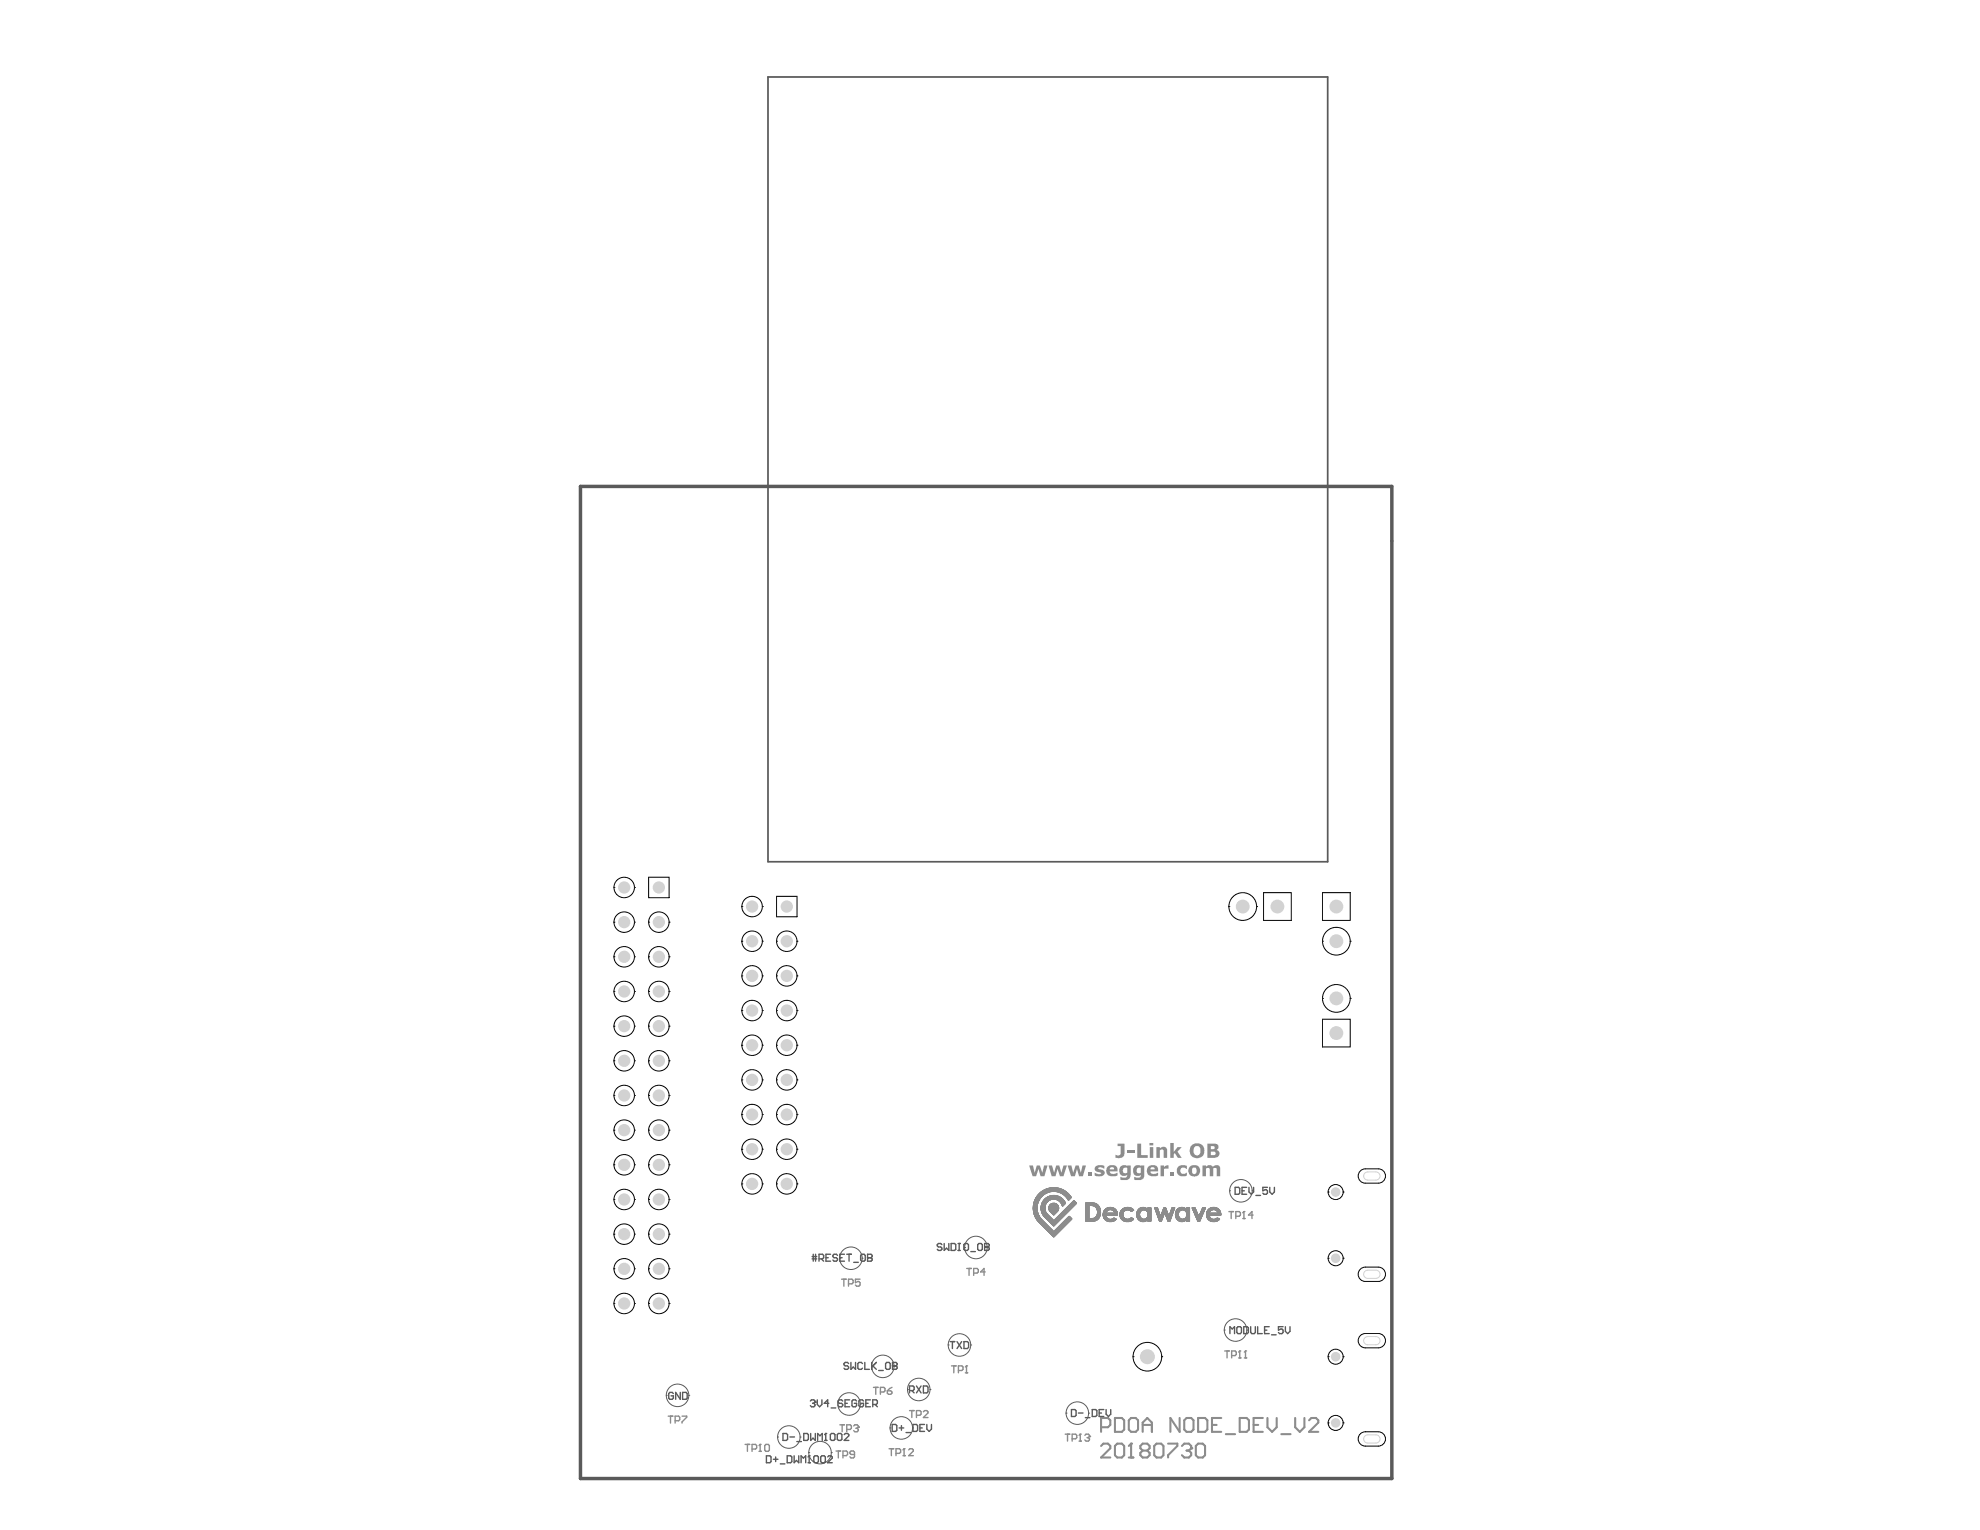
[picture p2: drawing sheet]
<svg xmlns="http://www.w3.org/2000/svg" width="279mm" height="216mm" viewBox="0 0 279 216" stroke-linecap="round" stroke-linejoin="round" font-family="sans-serif">
<path d="M108.4 10.9h79v110.7h-79zM108.4 68.6h79" fill="none" stroke="#5a5a5a" stroke-width=".24"/>
<path d="M81.9 68.6h114.5v140h-114.5z" fill="none" stroke="#5a5a5a" stroke-width=".49"/>
<g fill="none" stroke="#8c8c8c" stroke-width=".14">
<path d="M145.8 170.4h.5M145.8 170.3h.5M145.8 170.6h.5M145.8 170.5h.5M145.8 170.8h.6M145.8 170.7h.6M145.8 170.2h.6M145.8 170.9h.6M145.8 170.1h.6M145.8 170h.6M145.8 171h.6M145.8 169.9h.6"/>
<path d="M145.9 171.1h.5M145.9 171h.5M145.9 169.9h.5M145.9 171.2h.6M145.9 169.8h.5M145.9 169.8h.6M145.9 171.2l.6 .1M145.9 169.7h.6M145.9 171.3h.6M145.9 171.4h.6M145.9 171.3l.6 .1M146 171.4l.6 .1"/>
<path d="M146 169.5h.6M146 171.5h.6M146 171.5l.6 .1M146 171.6h.6M146 171.6h.7M146 171.6l.7 .1M146.1 171.7h.6M146.1 171.8h.6M146.1 169.2h.6M146.1 171.8h.7M146.2 171.9h.6M146.2 171.9h.7"/>
<path d="M146.2 171.9l.7 .1M146.2 172h.7M146.3 172l.7 .1M146.3 172.1h.7M146.3 172.1l.8 .1M146.4 172.2h.7M146.4 170.3h-.6M146.4 170.2h-.6M146.4 172.3h.8M146.4 170h-.6M146.4 169.8l-.5 .1M146.4 169.8h-.5"/>
<path d="M146.5 172.3h.7M146.5 172.4h.8M146.5 169.6l-.6 .1M146.5 169.6h-.6M146.5 169.5l-.6 .1M146.6 172.4l.8 .1M146.6 169.5h-.6M146.6 169.4l-.6 .1M146.6 172.5h.8M146.6 169.4h-.6M146.7 169.3h-.7M146.7 172.5h.8"/>
<path d="M146.7 172.6h.8M146.7 169.2l-.6 .1M146.7 169.2h-.6M146.8 172.6l.8 .1M146.8 169.1l-.7 .1M146.8 169.1h-.7M146.8 172.7h.8M146.8 169l-.6 .1M146.9 172.7l.8 .1M146.9 169h-.7M146.9 170.4h.6M146.9 170.3h.6"/>
<path d="M146.9 170.6l.6 .1M146.9 170.6h.6M146.9 170.5h.6M146.9 170.7h.6M146.9 170.2h.6M146.9 172.8h.8M146.9 170.8h.6M146.9 170.9h.6M146.9 170.1h.6M146.9 168.9l-.7 .1M147 170.9l.5 .1M147 170h.5"/>
<path d="M147 168.9h-.7M147 171h.6M147 168.1h3.4M147 171l.6 .1M147 172.9h.8M147 171.1h.6M147 168.8l-.7 .1M147 171.2h.7M147.1 171.2l.6 .1M147.1 168.8h-.8M147.1 171.3h.6M147.1 173h.8"/>
<path d="M147.1 168.1h3.2M147.1 171.3h.7M147.1 171.3l.7 .1M147.1 171.4h.7M147.1 168.7h-.7M147.1 168h3.2M147.2 171.4h.7M147.2 173l.8 .1M147.2 171.4l.7 .1M147.2 168.7h-.8M147.2 171.5h.8M147.2 173.1h.8"/>
<path d="M147.2 168h3M147.2 168.6l-.8 .1M147.3 171.5l.7 .1M147.3 168h2.8M147.3 173.1l.8 .1M147.3 168.6h-.8M147.3 171.6h.8M147.3 173.2h.8M147.3 167.9h2.8M147.3 171.6l.8 .1M147.4 168.6h-.9M147.4 171.7h.8"/>
<path d="M147.4 173.2l.8 .1M147.4 167.9h2.6M147.4 169.2h2.6M147.4 173.3h.8M147.4 168.5h-.9M147.4 171.8h.8M147.5 169.2h2.4M147.5 167.9h2.4M147.5 171.8h.8M147.5 168.5h-.9M147.5 173.3l.8 .1M147.5 170.2h-.6"/>
<path d="M147.5 171.8l.8 .1M147.5 170.1h-.6M147.5 169.1h2.4M147.5 173.4h.8M147.5 170l-.6 .1M147.5 168.4l-.9 .1M147.5 167.8h2.4M147.5 171.9h.8M147.5 169.1h2.3M147.6 170h-.6M147.6 171.9h.8M147.6 169.9h-.6"/>
<path d="M147.6 173.5h.8M147.6 169.1h2.2M147.6 168.4h-.9M147.6 171.9l.8 .1M147.6 169.8l-.6 .1M147.6 167.8h2.2M147.6 172h.8M147.6 169.8h-.6M147.6 169h2.2M147.7 169.8h-.7M147.7 172h.8M147.7 168.4h-1"/>
<path d="M147.7 169.7l-.7 .1M147.7 173.6h.8M147.7 169h2M147.7 172l.8 .1M147.7 169.7h-.6M147.7 167.8h2M147.7 172.1h.9M147.7 168.3l-1 .1M147.8 173.6l.8 .1M147.8 169.6l-.7 .1M147.8 172.1h.8M147.8 173.7h.8"/>
<path d="M147.8 168.9h1.8M147.8 169.6h-.7M147.8 172.1l.8 .1M147.8 167.7h1.8M147.8 168.3h-1M147.9 172.2h.8M147.9 173.7l.8 .1M147.9 168.9h1.6M147.9 169.5l-.7 .1M147.9 172.2h1.6M147.9 173.8h1.6M147.9 168.3h-1.1"/>
<path d="M147.9 169.5h-.7M147.9 172.3h1.6M147.9 167.7h1.5M148 172.3h1.4M148 169.5h-.8M148 173.8h1.4M148 170.5h1.4M148 170.4h1.4M148 170.3h1.4M148 170.6h1.4M148 173.9h1.4M148 168.8h1.4"/>
<path d="M148 169.4l-.8 .1M148 168.2l-1.2 .1M148 172.4h1.4M148 170.7h1.4M148 170.7h1.3M148 170.2h1.3M148 167.7h1.3M148.1 170.8h1.2M148.1 170.2h1.2M148.1 172.4h1.2M148.1 170.1h1.2M148.1 169.4h-.9"/>
<path d="M148.1 173.9h1.2M148.1 168.8h1.2M148.1 174h1.2M148.1 170.1h1.1M148.1 172.5h1.1M148.1 169.4h-.8M148.1 170.9h1.1M148.1 174h1.1M148.1 168.2h-1.2M148.2 170h1M148.2 170.9h1M148.2 172.5h1"/>
<path d="M148.2 174.1h1M148.2 171h1M148.2 168.7h1M148.2 169.3h-.9M148.2 167.6h1M148.2 169.9h1M148.2 172.6h1M148.2 171h.9M148.3 171h.8M148.3 172.6h.8M148.3 169.9h.8M148.3 174.2h.8"/>
<path d="M148.3 171.1h.8M148.3 169.3h-1M148.3 168.2h-1.4M148.3 171.1h.7M148.3 172.7h.7M148.4 174.2h.6M148.4 168.7h.6M148.4 171.2h.6M148.4 172.7h.6M148.4 174.3h.6M148.4 169.8h.6M148.5 171.2h.4"/>
<path d="M148.5 172.8h.4M148.5 174.3h.4M148.5 169.2l-1.1 .1M148.5 171.3h.4M148.5 174.4h.4M148.5 169.8h.4M148.5 172.9h.4M148.6 172.9h.2M148.6 171.3h.2M148.6 174.4h.2M148.6 171.4h.2M148.6 174.5h.2"/>
<path d="M148.6 167.6h.2M148.6 173h.2M148.7 171.4h.1M148.7 173h.1M148.7 174.5h.1M148.9 169.2l1.1 .1M149.1 168.2h1.4M149.1 169.3h1M149.2 169.3h.9M149.2 168.2h1.3M149.2 169.4h.9M149.3 170.9h-1.2"/>
<path d="M149.3 170.8h-1.2M149.3 169.4h.9M149.4 170.7h-1.4M149.4 170.6h-1.4M149.4 169.4l.8 .1M149.4 168.2l1.2 .1M149.4 169.5h.8M149.5 169.5h.7M149.5 168.3h1.1M149.5 169.5l.7 .1M149.5 172.2h-.8M149.5 173.7l-.8 .1"/>
<path d="M149.6 169.6h.7M149.6 168.3h1M149.6 172.1l-.8 .1M149.6 173.7h-.8M149.6 172.1h-.8M149.6 169.6l.7 .1M149.6 173.6l-.8 .1M149.6 168.3l1.1 .1M149.7 169.7h.6M149.7 172l-.8 .1M149.7 173.6h-.8M149.7 172h-.8"/>
<path d="M149.7 169.7l.6 .1M149.7 168.4h1M149.7 169.8h.7M149.8 172h-.8M149.8 169.8h.5M149.8 173.5h-.9M149.8 171.9l-.8 .1M149.8 173.5h-.8M149.8 168.4h.9M149.8 171.9h-.8M149.8 169.9h.4M149.8 171.9h-.7"/>
<path d="M149.8 173.4h-.8M149.9 170h.2M149.9 168.4l.9 .1M149.9 170.1h.2M149.9 171.8l-.8 .1M149.9 173.4h-.8M149.9 170.2h.1M149.9 171.8h-.8M149.9 173.3l-.8 .1M149.9 168.5h.9M150 171.8h-.8M150 173.3h-.8"/>
<path d="M150 168.5h.8M150 171.7h-.8M150 170.2h-.1M150 170.1l-.1 .1M150 173.2l-.8 .1M150 168.6h.9M150.1 171.6l-.8 .1M150.1 173.2h-.8M150.1 168.6h.8M150.1 171.6h-.8M150.1 173.1l-.8 .1M150.2 171.5l-.8 .1"/>
<path d="M150.2 170h-.4M150.2 173.1h-.8M150.2 168.6l.8 .1M150.2 171.5h-.8M150.2 168.7h.8M150.2 173l-.8 .1M150.3 168.7h.7M150.3 171.4l-.8 .1M150.3 169.9h-.5M150.3 173h-.8M150.3 168.8h.7M150.3 171.4h-.8"/>
<path d="M150.3 169.8l-.5 .1M150.3 168.8h.8M150.3 171.4h-.7M150.3 172.9h-.8M150.4 168.8l.7 .1M150.4 171.3l-.8 .1M150.4 172.9h-.8M150.4 168.9h.7M150.4 171.3h-.8M150.4 171.3h-.7M150.4 172.8h-.8M150.5 168.9l.7 .1"/>
<path d="M150.5 171.2l-.8 .1M150.5 172.8h-.8M150.5 169h.7M150.5 172h.7M150.5 171.2h-.8M150.5 172.7l-.8 .1M150.5 169h.6M150.6 171.9h.6M150.6 171.2h-.8M150.6 172.7h-.8M150.6 169.1h.5M150.6 171.9h.5"/>
<path d="M150.6 171.1h-.8M150.6 172.6l-.8 .1M150.7 171l-.8 .1M150.7 171.8h.4M150.7 172.6h-.8M150.7 169.2h.2M150.7 171h-.8M150.7 171.8h.3M150.7 172.5h-.8M150.7 171.7h.3M150.8 169.4h.1M150.8 170.9l-.8 .1"/>
<path d="M150.8 172.5h-.8M150.8 171.7h.2M150.8 170.9h-.8M150.8 171.7h.1M150.8 172.4l-.8 .1M150.8 169.3h-.1M150.9 171.6h.1M150.9 172.4h-.8M150.9 170.8l-.8 .1M150.9 169.3h-.2M150.9 170.8h-.8M150.9 170.8h-.7"/>
<path d="M150.9 172.3h-.8M151 169.2h-.3M151 170.7l-.8 .1M151 172.3h-.8M151 170.7h-.8M151 169.1l-.4 .1M151 172.2h-.8M151 170.7h-.7M151 169.1h-.4M151.1 172.2h-.8M151.1 170.6l-.8 .1M151.1 172.1l-.8 .1"/>
<path d="M151.1 170.6h-.8M151.2 172.1h-.9M151.2 170.6h-.8M151.2 169.8h.7M151.2 172.1h-.8M151.2 170.5h-.8M151.2 169.7h.7M151.2 172l-.8 .1M151.2 169.7h.6M151.3 172h-.8M151.3 170.4l-.8 .1M151.3 169.7h.5"/>
<path d="M151.3 170.4h-.8M151.3 169.6h.5M151.4 169.6h.3M151.4 170.3l-.8 .1M151.4 170.3h-.8M151.4 169.5h.3M151.5 169.5h.1M151.5 170.2l-.8 .1M151.5 170.2h-.8M151.5 169.4h.1M151.5 170.2h-.7M151.6 170.1l-.8 .1"/>
<path d="M151.6 170.1h-.8M151.6 170.1h-.7M151.7 170l-.8 .1M151.7 170h-.8M151.8 170h-.8M151.8 169.9h-.8M151.9 169.8l-.8 .1M151.9 169.8h-.8M153.2 171.9l1.8 .1M153.2 171.9h.5M153.2 171.2h.5M153.2 171.1h.5"/>
<path d="M153.2 171h.5M153.2 170.9h.5M153.2 170.8h.5M153.2 170.7h.5M153.2 170.4h.5M153.2 170.3h.5M153.2 171.8h.5M153.2 171.7h.5M153.2 171.6h.5M153.2 171.5h.5M153.2 171.4h.5M153.2 171.3h.5"/>
<path d="M153.2 170.6h.5M153.2 170.5h.5M153.2 170.2h.5M153.2 170.1h.5M153.2 170.1h1.8M153.2 170l1.7 .1M153.2 170h1.7M153.2 169.9h1.6M153.2 169.8l1.5 .1M153.2 169.8h1.4M153.2 169.8h1.3M153.2 169.7l1.2 .1"/>
<path d="M153.2 169.7h1.1M154.1 170.1h.9M154.3 170.2h.7M154.4 170.2h.7M154.4 172.3h-1.2M154.5 170.2l.6 .1M154.5 170.3h.6M154.6 172.3h-1.4M154.6 170.3h.5M154.6 170.3l.5 .1M154.6 170.4h.6M154.7 170.4h.5"/>
<path d="M154.7 172.2h-1.5M154.7 170.4l.5 .1M154.7 170.5h.5M154.8 172.2h-1.6M154.8 170.6h.4M154.8 171.4h.5M154.8 170.6h.5M154.8 172.1l-1.6 .1M154.8 170.7h.5M154.8 170.8h.5M154.8 171.3h.5M154.9 170.9h.4"/>
<path d="M154.9 170.8h.4M154.9 171.3h.4M154.9 171.2h.4M154.9 171.1h.4M154.9 171h.4M154.9 170.9l.4 .1M154.9 172.1h-1.7M154.9 172l-1.7 .1M155 172h-1.8M155.1 171.9h-.9M155.1 171.9h-.7M155.1 171.8l-.6 .1"/>
<path d="M155.1 171.8h-.6M155.1 171.8h-.5M155.2 171.7h-.6M155.2 171.7h-.5M155.2 171.6h-.5M155.2 171.6h-.4M155.2 171.5h-.4M155.3 171.5h-.5M155.3 171.4h-.5M155.3 171.2h-.4M155.7 171.4h2M155.7 171.3h2"/>
<path d="M155.7 171.6h.4M155.7 171.5h.4M155.7 171.2h2M155.7 171.6l.4 .1M155.7 171.7h.4M155.7 171.8h.4M155.7 171.8h.5M155.7 171.8l.5 .1M155.8 171.9h.4M155.8 171.9h.5M155.8 171.9l.5 .1M155.8 172h.6"/>
<path d="M155.8 172h.7M155.9 172h1.6M155.9 170.7h1.6M155.9 172.1h1.6M155.9 170.7h1.5M156 170.7h1.4M156 172.1h1.4M156 170.6h1.4M156 172.2h1.4M156 170.6h1.3M156.1 172.2h1.2M156.1 171.1h-.4"/>
<path d="M156.1 170.5h1.2M156.1 171l-.4 .1M156.1 172.3h1.2M156.1 171h-.4M156.1 170.5h1.1M156.2 171h-.5M156.2 172.3h1M156.2 170.9l-.5 .1M156.2 170.9h-.4M156.2 170.5h.9M156.3 170.8l-.5 .1M156.3 170.4h.8"/>
<path d="M156.3 172.4h.8M156.3 170.8h-.5M156.4 170.4h.6M156.4 170.8h-.6M156.5 172.4h.4M156.5 170.7l-.6 .1M156.6 170.4h.1M156.8 170.7h.7M156.9 172h.6M157 170.8h.5M157 172h.5M157.1 172h.3"/>
<path d="M157.1 170.8h.5M157.1 171.9h.2M157.1 170.9h.5M157.2 171.9h.1M157.2 170.9h.4M157.2 170.9l.4 .1M157.2 171h.4M157.3 171.1h.4M157.7 171.5h-2M158 171.4h.4M158 171.3h.4M158 171.5h.5"/>
<path d="M158 171.5h.4M158 171.2h.5M158 171.6h.5M158.1 171.6l.4 .1M158.1 171.7h.4M158.1 171.8h.5M158.1 171.8l.5 .1M158.1 171.9h.6M158.2 171.9h.5M158.2 171.9l.6 .1M158.2 172h.6M158.2 172h.8"/>
<path d="M158.3 172h1.7M158.3 170.8h1.7M158.3 170.7h1.7M158.3 172.1h1.6M158.3 170.7h1.6M158.4 172.1h1.5M158.4 170.6h1.4M158.4 172.2h1.4M158.5 171.3h-.5M158.5 171.2h-.5M158.5 170.5h1.2M158.5 171.1h-.4"/>
<path d="M158.5 172.3h1.2M158.5 171l-.4 .1M158.6 171h-.5M158.6 172.3h1.1M158.6 170.5h1.1M158.6 170.9l-.5 .1M158.6 172.3h1M158.6 170.5h1M158.7 170.9h-.6M158.7 170.9h-.5M158.7 170.4h.8M158.7 172.4h.8"/>
<path d="M158.8 170.8l-.6 .1M158.8 170.4h.6M158.8 170.8h-.6M158.9 172.4h.4M159 170.8h-.8M159 170.4h.2M159.2 172h.8M159.3 170.8h.7M159.4 172h.5M159.4 170.8h.5M159.5 172h.3M159.5 170.8h.4"/>
<path d="M159.5 171.9h.3M159.5 170.9h.3M159.6 171.9h.2M159.6 170.9h.1M159.6 171.9h.1M160.4 171.4h.4M160.4 171.3h.4M160.4 171.5l.4 .1M160.4 171.5h.4M160.4 171.2h.4M160.4 171.6l.5 .1M160.4 171.6h.4"/>
<path d="M160.4 171.7h.5M160.5 171.8h.4M160.5 171.8h.5M160.5 171.8l.5 .1M160.5 171.9h.5M160.5 171.9h.6M160.5 171.9l.6 .1M160.6 172h.6M160.6 172h.7M160.6 172h1.8M160.6 170.7h1.8M160.6 172.1h1.8"/>
<path d="M160.7 172.1h1.2M160.7 170.7h1.2M160.7 170.6h1.2M160.7 172.2h1.2M160.8 172.2h1M160.8 170.5h1M160.8 171.3h-.4M160.8 172.3h1M160.8 171.2h-.4M160.9 171.1h-.5M160.9 172.3h.8M160.9 171l-.5 .1"/>
<path d="M160.9 170.5h.8M160.9 171h-.5M160.9 171h-.4M161 170.9l-.5 .1M161 170.4h.6M161 170.9h-.5M161 172.4h.6M161.1 170.8l-.6 .1M161.1 170.8h-.6M161.2 172.4h.3M161.2 170.8h-.6M161.2 170.4h.2"/>
<path d="M161.5 172h.9M161.6 170.8h.8M161.6 172h.8M161.7 170.8h.7M161.7 172h.7M161.8 171.9h.6M161.8 170.8h.6M161.8 170.9h.6M161.9 170.9h.5M161.9 171.8h.5M161.9 171h.5M161.9 171.7h.5"/>
<path d="M161.9 171.1h.5M162 171.7h.4M162 171.1h.4M162 171.6h.4M162 171.2h.4M162 172.3h.4M162 172.2h.4M162 172.1h.4M162 170.6h.4M162 170.5h.4M162 170.4h.4M162 171.5h.4"/>
<path d="M162 171.4h.4M162 171.3h.4M162.4 170.7l-1.8 .1M162.4 170.7h-1.8M162.9 170.4l.4 .1M162.9 170.4h.4M162.9 170.5h.5M163 170.5h.4M163 170.6h.4M163 170.7h.4M163.1 170.8h.4M163.1 170.9h.4"/>
<path d="M163.1 170.9l.4 .1M163.1 171h.4M163.2 171h.3M163.2 171.1h.4M163.2 171.2h.4M163.2 171.2l.4 .1M163.2 171.3h.4M163.3 171.3l.4 .1M163.3 171.4h.4M163.3 171.5h.4M163.3 171.5l.4 .1M163.4 171.6h.3"/>
<path d="M163.4 171.6l.7 .1M163.4 171.6h.8M163.4 171.8h.7M163.5 171.9h.6M163.5 172h.5M163.5 172.1h.5M163.6 172.2h.3M163.6 172.3h.3M163.8 171.5h.4M163.9 171.2h.4M164 171.2h.3M164 171.1h.8"/>
<path d="M164 171.1h.7M164 172.1h-.5M164 172h-.5M164 171h.7M164 171.9l-.5 .1M164 170.9h.7M164.1 170.9h.6M164.1 170.8l.5 .1M164.1 170.8h.5M164.1 170.7h.5M164.1 171.8h-.7M164.1 171.7h-.7"/>
<path d="M164.1 170.6h.5M164.2 170.6h.4M164.2 171.6h-.4M164.2 170.6h.3M164.2 171.5l-.4 .1M164.2 170.5h.3M164.2 170.4l.3 .1M164.2 171.4h-.4M164.2 170.4h.3M164.2 171.4h-.3M164.3 171.4h-.4M164.3 171.3l-.4 .1"/>
<path d="M164.3 171.3h-.4M164.3 171.2l-.4 .1M164.4 171.2h.4M164.4 171.3h.4M164.5 171.4h.3M164.5 171.4h.4M164.5 171.5h.4M164.5 171.5l.4 .1M164.5 171.6h.9M164.6 171.6h.7M164.6 171.7h.7M164.6 171.8h.7"/>
<path d="M164.6 171.9h.7M164.6 171.9h.6M164.7 172h.5M164.7 171.9h.5M164.7 172.1h.5M164.8 172.2h.3M164.8 172.3h.3M165 171.4h.4M165.1 171.3h.3M165.1 171.3h.4M165.1 171.2h.4M165.2 172h-.5"/>
<path d="M165.3 170.8h.4M165.3 170.7h.4M165.3 171.8h-.7M165.3 170.6h.4M165.3 171.7h-.7M165.3 171.6l-.7 .1M165.3 170.5h.4M165.4 171.5l-.4 .1M165.4 171.5h-.4M165.4 170.4h.4M165.5 171.2h-.4M165.5 171.1h-.4"/>
<path d="M165.6 171.1h-.4M165.6 171h-.4M165.6 170.9l-.4 .1M165.6 170.9h-.4M165.6 170.8l-.4 .1M165.6 170.8h-.4M165.7 170.8h-.5M165.7 170.7h-.4M165.7 170.6l-.4 .1M165.8 170.5h-.5M165.8 170.4l-.4 .1M165.9 171.4h.4"/>
<path d="M165.9 171.3h.4M165.9 171.5l.4 .1M165.9 171.5h.4M165.9 171.2h.4M165.9 171.6l.4 .1M165.9 171.6h.4M165.9 171.7h.4M165.9 171.7h.5M165.9 171.8h.5M165.9 171.8l.6 .1M166 171.9h.5M166 171.9l.6 .1"/>
<path d="M166 172h.7M166 172h.8M166.1 172h1.8M166.1 170.7h1.8M166.1 172.1h1.8M166.1 170.7h1.3M166.1 172.1h1.3M166.2 170.6h1.2M166.2 172.1h1.2M166.2 170.6h1.1M166.2 172.2h1.1M166.2 170.5h1.1"/>
<path d="M166.3 172.2h1M166.3 171.3h-.4M166.3 171.2h-.4M166.3 170.5h.9M166.3 172.3h.9M166.3 171.1h-.4M166.3 171l-.4 .1M166.4 171h-.5M166.4 172.3h.7M166.4 170.9l-.5 .1M166.4 170.4h.7M166.5 170.9h-.6"/>
<path d="M166.5 170.9h-.5M166.5 170.4h.5M166.5 172.4h.6M166.5 170.8l-.5 .1M166.6 170.8h-.6M166.7 172.4h.2M166.7 170.4h.2M166.7 170.8h-.7M166.9 172h1M167.1 170.8h.8M167.1 172h.8M167.2 170.8h.7"/>
<path d="M167.2 172h.7M167.2 171.9h.7M167.3 171.9h.6M167.3 170.9h.6M167.3 171.8h.6M167.4 171h.5M167.4 171.8h.5M167.4 171.7h.5M167.4 171.1h.5M167.4 171.6h.5M167.5 171.2h.4M167.5 172.3h.4"/>
<path d="M167.5 172.2h.4M167.5 172.1h.4M167.5 171.6h.4M167.5 170.6h.4M167.5 170.5h.4M167.5 170.4h.4M167.5 171.5h.4M167.5 171.4h.4M167.5 171.3h.4M167.9 170.7l-1.9 .1M167.9 170.7h-1.8M168.2 170.4h.4"/>
<path d="M168.2 170.4l.4 .1M168.2 170.5h.5M168.3 170.6h.4M168.3 170.7h.4M168.3 170.7l.5 .1M168.4 170.8h.4M168.4 170.9h.4M168.4 170.9l.5 .1M168.5 171h.4M168.5 171l.4 .1M168.5 171.1h.4M168.5 171.2h.5"/>
<path d="M168.6 171.2h.4M168.6 171.3h.4M168.6 171.4h.4M168.6 171.4h.5M168.7 171.5h.4M168.7 171.5l.4 .1M168.7 171.6h.4M168.7 171.6l.9 .1M168.7 171.7h.9M168.8 171.7h.8M168.8 171.8h.8M168.8 171.8h.7"/>
<path d="M168.8 171.9h.7M168.9 171.9h.6M168.9 172h.6M168.9 172h.5M168.9 172.1h.5M169 172.2h.4M169 172.3h.3M169.2 171.6h.4M169.2 171.5h.5M169.3 171.3h.4M169.3 172.2h-.3M169.4 172.1h-.5"/>
<path d="M169.4 171.1h.4M169.4 171h.5M169.5 171.9h-.7M169.5 171.8h-.7M169.6 170.8h.4M169.6 171.6h-.4M169.6 170.6h.4M169.6 171.5l-.4 .1M169.7 171.5h-.5M169.7 171.4l-.4 .1M169.7 171.4h-.4M169.8 171.3h-.5"/>
<path d="M169.8 171.2l-.5 .1M169.8 171.2h-.4M169.8 171.1h-.4M169.9 171h-.4M169.9 170.9l-.4 .1M169.9 170.9h-.4M169.9 170.8l-.4 .1M170 170.8h-.5M170 170.7l-.4 .1M170 170.7h-.4M170 170.6l-.4 .1M170.1 170.6h-.5"/>
<path d="M170.1 170.5h-.4M170.1 170.4l-.4 .1M170.1 170.4h-.4M170.3 171.5l.4 .1M170.3 171.5h.3M170.3 171.4h2M170.3 171.3h2M170.3 171.2h2M170.3 171.6h.4M170.3 171.6l.4 .1M170.3 171.7h.4M170.3 171h.4"/>
<path d="M170.3 171.8h.4M170.3 171.8h.5M170.3 171.8l.5 .1M170.3 171.9h.5M170.4 171.9h.5M170.4 171.9l.5 .1M170.4 172h.6M170.4 172h.7M170.5 172h1.6M170.5 170.7h1.5M170.5 172.1h1.6M170.5 172.1h1.5"/>
<path d="M170.6 172.1h1.4M170.6 170.6h1.4M170.6 172.2h1.4M170.6 170.6h1.3M170.7 172.2h1.2M170.7 171.1h-.4M170.7 170.5h1.2M170.7 171l-.4 .1M170.7 172.3h1.2M170.7 170.5h1.1M170.7 171h-.4M170.8 172.3h1"/>
<path d="M170.8 170.9l-.5 .1M170.8 170.9h-.5M170.8 170.5h.9M170.8 170.9h-.4M170.8 172.3h.9M170.9 170.4h.7M170.9 170.8l-.5 .1M170.9 170.8h-.5M170.9 172.4h.7M171 170.8h-.6M171.1 170.7l-.7 .1M171.1 172.4h.3"/>
<path d="M171.1 170.4h.3M171.4 170.7l.7 .1M171.5 172h.6M171.5 170.8h.6M171.6 172h.4M171.6 170.8h.5M171.7 170.8l.4 .1M171.7 171.9h.2M171.7 170.9h.5M171.7 171.9h.1M171.8 170.9h.4M171.8 170.9l.4 .1"/>
<path d="M171.8 171h.4M171.8 171l.4 .1M171.9 171.1h.3M172.3 171.5h-2"/>
</g>
<g fill="none" stroke="#8c8c8c" stroke-width=".2">
<path d="M136.4 179h.7M136.7 179v1M137.4 179.6h.5l.1-.1v-.3l-.1-.2h-.5v1M139 179.5h-.6l.5-.5v1M173.4 171h.7M173.7 171v1M174.4 171.6h.5l.1-.1v-.4l-.1-.1h-.5v1M175.4 172h.3M175.5 171h.1M175.5 171l-.1 .1M175.5 171v1M176.8 171.5h-.6l.5-.5v1"/>
<path d="M94.3 199.8h.6M94.6 199.8v1M96.2 199.8h.7v.2l-.7 .6v.2M118.8 180.5h.6M119.1 180.5v1M119.7 181.2h.5l.2-.2v-.3l-.2-.2h-.5v1M121.4 180.5h-.7v.5l.3-.2h.2l.2 .2v.3l-.2 .2h-.3l-.2-.2M123.3 195.8h.6M123.6 195.8v1M124.2 196.4h.5l.2-.1v-.4l-.2-.1h-.5v1M125.2 196.3h.5l.2 .1v.2l-.2 .2h-.3l-.2-.2zM125.9 195.8l-.7 .5"/>
<path d="M128.3 199.1h.7M128.7 199.1v.9M129.3 199.7h.5l.2-.2v-.3l-.2-.1h-.5v.9M130.3 199.2l.2-.1h.3l.2 .1v.2l-.7 .6h.7M134.3 192.7h.6M134.6 192.7v1M135.2 193.4h.5l.2-.2v-.3l-.2-.2h-.5v1M136.2 193.7h.3M136.4 192.7h.1M136.4 192.7l-.2 .2M136.4 192.7v1M172.8 190.6h.7"/>
<path d="M173.1 190.6v1M173.8 191.3h.5l.2-.2v-.3l-.2-.2h-.5v1M174.8 191.6h.3M174.9 190.6h.1M174.9 190.6l-.1 .2M174.9 190.6v1M175.6 191.6h.3M175.8 190.6h.1M175.8 190.6v1M175.8 190.6l-.2 .2M95.3 200.5h.5l.1-.2v-.3l-.1-.2h-.5v1M105.1 203.8h.7"/>
<path d="M105.5 203.8v1M106.1 204.5h.5l.2-.2v-.3l-.2-.2h-.5v1M107.1 204.8h.3M107.3 203.8h.1M107.3 203.8l-.2 .2M107.3 203.8v1M107.9 204l.2-.2h.3l.2 .2v.6l-.2 .2h-.3l-.2-.2zM118 204.8h.6M118.3 204.8v.9M118.5 201.1h.7M118.8 201.1v.9M119 205.4h.4l.2-.2v-.3l-.2-.1h-.4v.9"/>
<path d="M119.5 201.7h.5l.1-.2v-.3l-.1-.1h-.5v.9M120.5 201.2l.1-.1h.4l.1 .1v.2M120.6 205.2h-.5l-.2-.1v-.2l.2-.1h.3l.2 .1v.7l-.2 .1h-.3l-.2-.1M120.8 201.5h.2M121 201.5l.1 .2v.2l-.1 .1h-.4l-.1-.1M121.1 201.4h.1M121.1 201.4l-.1 .1M125.5 204.4h.6M125.8 204.4v1M126.4 205.1h.5l.2-.2v-.3l-.2-.2h-.5v1M127.4 205.4h.3M127.6 204.4h.1"/>
<path d="M127.6 204.4l-.2 .2M127.6 204.4v1M128.2 204.6l.2-.2h.3l.2 .2v.2l-.7 .6h.7M150.3 202.4h.7M150.6 202.4v1M151.3 203h.5l.1-.1v-.4l-.1-.1h-.5v1M152.3 203.4h.3M152.4 202.4h.1M152.4 202.4l-.1 .1M152.4 202.4v1M153.1 202.5l.1-.1h.4l.1 .1v.2M153.4 202.9h.2"/>
<path d="M153.6 202.9l.1 .1v.2l-.1 .2h-.4l-.1-.2M153.7 202.7h.1M153.7 202.7l-.1 .2"/>
</g>
<g fill="#8c8c8c">
<path d="M157.7 161.4h1v1.4a.79 .79 0 0 1-1.1 .6h-.2l.1-.5a.41 .41 0 0 0 .5 .1 .41 .41 0 0 0 .1-.4v-.9h-.4z"/>
<path d="M159.1 162.3h1v.4h-1z"/>
<path d="M160.5 161.4h.5v1.6h1v.4h-1.5z"/>
<path d="M163.2 161.9h.5v.1a.58 .58 0 0 1 .6-.2 .58 .58 0 0 1 .4 .6v1h-.5v-.7a.32 .32 0 0 0-.1-.5 .32 .32 0 0 0-.4 .1v1.1h-.5z"/>
<path d="M165.1 161.3h.5v1.3l.6-.7h.6l-.6 .6 .6 .9h-.6l-.4-.7-.2 .2v.5h-.5z"/>
<path d="M162.2 161.3h.5v.3h-.5zM162.2 161.9h.5v1.5h-.5z"/>
<path d="M168.5 161.9v.3a.53 .53 0 0 0 .1 .7 .53 .53 0 0 0 .7-.1l.1-.3a.53 .53 0 0 0-.2-.7 .53 .53 0 0 0-.7 .1zM167.9 162.4a1.06 1.06 0 0 1 2.1 0 1.06 1.06 0 0 1-2.1 0z"/>
<path d="M170.9 161.7v.5h.2a.23 .23 0 0 0 .3-.3 .23 .23 0 0 0-.3-.2zM170.9 162.5v.5h.4a.26 .26 0 0 0 .2-.3 .26 .26 0 0 0-.3-.2zM170.4 161.4h.9a.5 .5 0 0 1 .6 .1 .5 .5 0 0 1-.1 .7l-.2 .1a.59 .59 0 0 1 .4 .7 .59 .59 0 0 1-.7 .4h-.9z"/>
</g>
<g fill="none" stroke="#8c8c8c" stroke-width=".29">
<path d="M155.4 204l.3-.3h.7l.3 .3v.4l-1.3 1.3h1.3M157.3 204l.4-.3h.6l.3 .3v1.3l-.3 .4h-.6l-.4-.4zM159.3 205.7h.6M159.6 203.7h.1M159.6 203.7v2M159.6 203.7l-.3 .3M161.2 204.7l-.3 .3v.3l.3 .4h.7l.3-.4v-.3l-.3-.3M161.2 204.7l-.3-.3v-.4l.3-.3h.7l.3 .3v.4l-.3 .3M161.2 204.7h.7M163.2 203.7h.7l.3 .3v1.3l-.3 .4h-.7l-.3-.4v-1.3zM164.8 203.7h1.3v.3l-1.3 1.3v.4M166.8 204l.3-.3h.7l.3 .3v.4"/>
<path d="M167.4 204.7h.4M167.8 204.7l.3 .3v.3l-.3 .4h-.7l-.3-.4M168.1 204.4h.1M168.1 204.4l-.3 .3M169.1 203.7h.6l.3 .3v1.3l-.3 .4h-.6l-.4-.4v-1.3z"/>
</g>
<g fill="#8c8c8c">
<path d="M145.2 164.5h.6l.2 1 .3-1h.4l.4 1 .2-1h.5l-.4 1.5h-.6l-.3-1-.3 1h-.5z"/>
<path d="M148 164.5h.5l.2 1 .3-1h.5l.3 1 .3-1h.5l-.5 1.5h-.5l-.4-1-.3 1h-.5z"/>
<path d="M150.7 164.5h.5l.2 1 .4-1h.4l.3 1 .3-1h.4l-.4 1.5h-.5l-.3-1-.3 1h-.6z"/>
<path d="M153.6 165.4h.5v.6h-.5z"/>
<path d="M154.6 164.6a1.3 1.3 0 0 1 1.2-.1v.4h-.1a.48 .48 0 0 0-.7 0l.2 .1a.53 .53 0 0 1 .5 .2 .53 .53 0 0 1 .1 .5l-.1 .1a1.12 1.12 0 0 1-.9 .2l-.3-.1v-.4l.3 .1a.42 .42 0 0 0 .6-.1l-.2-.1a.52 .52 0 0 1-.6-.2 .52 .52 0 0 1 0-.6z"/>
<path d="M163.8 164.5h.5v.2l.2-.2h.4v.4l-.6 .1v1h-.5z"/>
<path d="M165.2 165.4h.5v.6h-.5z"/>
<path d="M166.3 164.6a1.26 1.26 0 0 1 1.2-.1v.5a.59 .59 0 0 0-.9 0 .48 .48 0 0 0 .1 .6 .48 .48 0 0 0 .7-.1h.1v.4l-.5 .1a.81 .81 0 0 1-.9-.4 .81 .81 0 0 1 .2-1z"/>
<path d="M169.7 164.5h.5v.1a.6 .6 0 0 1 1 .1v-.1a.54 .54 0 0 1 .6-.2 .54 .54 0 0 1 .4 .6v1h-.5v-.8a.29 .29 0 0 0-.1-.4 .29 .29 0 0 0-.4 .1v1.1h-.5v-.8a.31 .31 0 0 0-.1-.4 .31 .31 0 0 0-.4 .1v1.1h-.5z"/>
<path d="M156.6 164.8v.2h.6a.33 .33 0 0 0-.2-.3 .33 .33 0 0 0-.4 .1zM156.2 164.7a.8 .8 0 0 1 .9-.3 .8 .8 0 0 1 .6 .7v.2h-1.1a.63 .63 0 0 0 1 .2h.1v.4l-.6 .1a.83 .83 0 0 1-.9-.4 .83 .83 0 0 1 0-.9z"/>
<path d="M158.6 164.8a.44 .44 0 0 0 .1 .7h.4v-.7zM158.1 164.6l.3-.2h.5l.1 .1h.6v1.3a.94 .94 0 0 1-1.3 .7h-.2v-.4h.2a.41 .41 0 0 0 .5 .1 .41 .41 0 0 0 .2-.4l-.2 .1a.72 .72 0 0 1-.8-.3 .72 .72 0 0 1 0-.8z"/>
<path d="M160.4 164.9a.4 .4 0 0 0 0 .5 .4 .4 0 0 0 .6 .1v-.7h-.3zM160.1 164.6l.2-.2 1.2 .1v1.3a.74 .74 0 0 1-1 .7h-.5v-.4h.2a.45 .45 0 0 0 .5 .1 .45 .45 0 0 0 .3-.4l-.2 .1a.69 .69 0 0 1-.8-.2 .69 .69 0 0 1-.1-.8z"/>
<path d="M162.4 164.8l-.1 .2h.6l-.1-.3zM162.1 164.6a.76 .76 0 0 1 .8-.2 .76 .76 0 0 1 .5 .7v.2h-1.1a.47 .47 0 0 0 .7 .3l.4-.1v.4l-.6 .1a.82 .82 0 0 1-.9-.4 .82 .82 0 0 1 .2-1z"/>
<path d="M168.3 164.8l-.1 .2a.47 .47 0 0 0 .4 .7 .53 .53 0 0 0 0-.9zM167.8 164.7a.83 .83 0 0 1 1.4 0 .83 .83 0 0 1-.5 1.3 .8 .8 0 0 1-.9-.4 .8 .8 0 0 1 0-.9z"/>
</g>
<g fill="none" stroke="#8c8c8c" stroke-width=".29">
<path d="M155.4 201.4h1l.3-.3v-.7l-.3-.3h-1v2M157.3 200.1h1l.3 .3v1.3l-.3 .4h-1zM159.6 200.1h.7l.3 .3v1.3l-.3 .4h-.7l-.3-.4v-1.3zM161.2 202.1v-1.4l.7-.6 .6 .6v1.4M161.2 201.1h1.3M166.5 200.1v2l-1.3-2v2M167.4 200.1h.7l.3 .3v1.3l-.3 .4h-.7l-.3-.4v-1.3zM169.1 200.1h.9l.4 .3v1.3l-.4 .4h-.9zM171 201.1h.7M172.3 200.1h-1.3v2h1.3M173 202.4h1.3M174.9 200.1h1l.3 .3v1.3l-.3 .4h-1z"/>
<path d="M176.9 201.1h.6M178.2 200.1h-1.3v2h1.3M178.9 200.1v1.3l.6 .7 .7-.7v-1.3M180.8 202.4h1.3M182.8 200.1v1.3l.6 .7 .7-.7v-1.3M184.7 200.4l.3-.3h.7l.3 .3v.3l-1.3 1.4h1.3"/>
</g>
<path d="M104.7 167.1h.1M104.7 167.1a1.44 1.44 0 0 0 1.4 1.4 1.44 1.44 0 0 0 1.5-1.4M104.7 167.1a1.44 1.44 0 0 1 1.4-1.5 1.44 1.44 0 0 1 1.5 1.5M107.6 167.1h.1" fill="none" stroke="#000" stroke-width=".14"/>
<circle cx="106.1" cy="167.1" r=".87" fill="#d2d2d2"/>
<path d="M104.7 147.5h.1M104.7 147.5a1.44 1.44 0 0 0 1.4 1.4 1.44 1.44 0 0 0 1.5-1.4M104.7 147.5a1.44 1.44 0 0 1 1.4-1.5 1.44 1.44 0 0 1 1.5 1.5M107.6 147.5h.1" fill="none" stroke="#000" stroke-width=".14"/>
<circle cx="106.1" cy="147.5" r=".87" fill="#d2d2d2"/>
<path d="M104.7 127.9h.1M104.7 127.9a1.44 1.44 0 0 0 1.4 1.5 1.44 1.44 0 0 0 1.5-1.5M104.7 127.9a1.44 1.44 0 0 1 1.4-1.4 1.44 1.44 0 0 1 1.5 1.4M107.6 127.9h.1" fill="none" stroke="#000" stroke-width=".14"/>
<circle cx="106.1" cy="127.9" r=".87" fill="#d2d2d2"/>
<path d="M187.4 200.8h.1M187.4 200.8a1.06 1.06 0 0 0 1.1 1 1.06 1.06 0 0 0 1-1M187.4 200.8a1.06 1.06 0 0 1 1.1-1.1 1.06 1.06 0 0 1 1 1.1M189.5 200.8h.1" fill="none" stroke="#000" stroke-width=".14"/>
<circle cx="188.5" cy="200.8" r=".67" fill="#d2d2d2"/>
<path d="M187.4 191.4h.1M187.4 191.4a1.06 1.06 0 0 0 1.1 1.1 1.06 1.06 0 0 0 1-1.1M187.4 191.4a1.06 1.06 0 0 1 1.1-1 1.06 1.06 0 0 1 1 1M189.5 191.4h.1" fill="none" stroke="#000" stroke-width=".14"/>
<circle cx="188.5" cy="191.4" r=".67" fill="#d2d2d2"/>
<path d="M187.4 168.2h.1M187.4 168.2a1.06 1.06 0 0 0 1.1 1.1 1.06 1.06 0 0 0 1-1.1M187.4 168.2a1.06 1.06 0 0 1 1.1-1 1.06 1.06 0 0 1 1 1M189.5 168.2h.1" fill="none" stroke="#000" stroke-width=".14"/>
<circle cx="188.5" cy="168.2" r=".67" fill="#d2d2d2"/>
<path d="M104.7 152.4h.1M104.7 152.4a1.44 1.44 0 0 0 1.4 1.4 1.44 1.44 0 0 0 1.5-1.4M104.7 152.4a1.44 1.44 0 0 1 1.4-1.5 1.44 1.44 0 0 1 1.5 1.5M107.6 152.4h.1" fill="none" stroke="#000" stroke-width=".14"/>
<circle cx="106.1" cy="152.4" r=".87" fill="#d2d2d2"/>
<path d="M104.7 157.3h.1M104.7 157.3a1.44 1.44 0 0 0 1.4 1.4 1.44 1.44 0 0 0 1.5-1.4M104.7 157.3a1.44 1.44 0 0 1 1.4-1.5 1.44 1.44 0 0 1 1.5 1.5M107.6 157.3h.1" fill="none" stroke="#000" stroke-width=".14"/>
<circle cx="106.1" cy="157.3" r=".87" fill="#d2d2d2"/>
<path d="M104.7 142.6h.1M104.7 142.6a1.44 1.44 0 0 0 1.4 1.4 1.44 1.44 0 0 0 1.5-1.4M104.7 142.6a1.44 1.44 0 0 1 1.4-1.4 1.44 1.44 0 0 1 1.5 1.4M107.6 142.6h.1" fill="none" stroke="#000" stroke-width=".14"/>
<circle cx="106.1" cy="142.6" r=".87" fill="#d2d2d2"/>
<path d="M104.7 137.7h.1M104.7 137.7a1.44 1.44 0 0 0 1.4 1.5 1.44 1.44 0 0 0 1.5-1.5M104.7 137.7a1.44 1.44 0 0 1 1.4-1.4 1.44 1.44 0 0 1 1.5 1.4M107.6 137.7h.1" fill="none" stroke="#000" stroke-width=".14"/>
<circle cx="106.1" cy="137.7" r=".87" fill="#d2d2d2"/>
<path d="M187.4 177.6h.1M187.4 177.6a1.06 1.06 0 0 0 1.1 1 1.06 1.06 0 0 0 1-1M187.4 177.6a1.06 1.06 0 0 1 1.1-1.1 1.06 1.06 0 0 1 1 1.1M189.5 177.6h.1" fill="none" stroke="#000" stroke-width=".14"/>
<circle cx="188.5" cy="177.6" r=".67" fill="#d2d2d2"/>
<path d="M104.7 162.2h.1M104.7 162.2a1.44 1.44 0 0 0 1.4 1.4 1.44 1.44 0 0 0 1.5-1.4M104.7 162.2a1.44 1.44 0 0 1 1.4-1.5 1.44 1.44 0 0 1 1.5 1.5M107.6 162.2h.1" fill="none" stroke="#000" stroke-width=".14"/>
<circle cx="106.1" cy="162.2" r=".87" fill="#d2d2d2"/>
<path d="M104.7 132.8h.1M104.7 132.8a1.44 1.44 0 0 0 1.4 1.5 1.44 1.44 0 0 0 1.5-1.5M104.7 132.8a1.44 1.44 0 0 1 1.4-1.4 1.44 1.44 0 0 1 1.5 1.4M107.6 132.8h.1" fill="none" stroke="#000" stroke-width=".14"/>
<circle cx="106.1" cy="132.8" r=".87" fill="#d2d2d2"/>
<path d="M109.6 167.1h.1M109.6 167.1a1.44 1.44 0 0 0 1.4 1.4 1.44 1.44 0 0 0 1.5-1.4M109.6 167.1a1.44 1.44 0 0 1 1.4-1.5 1.44 1.44 0 0 1 1.5 1.5M112.5 167.1h.1" fill="none" stroke="#000" stroke-width=".14"/>
<circle cx="111" cy="167.1" r=".87" fill="#d2d2d2"/>
<path d="M109.6 147.5h.1M109.6 147.5a1.44 1.44 0 0 0 1.4 1.4 1.44 1.44 0 0 0 1.5-1.4M109.6 147.5a1.44 1.44 0 0 1 1.4-1.5 1.44 1.44 0 0 1 1.5 1.5M112.5 147.5h.1" fill="none" stroke="#000" stroke-width=".14"/>
<circle cx="111" cy="147.5" r=".87" fill="#d2d2d2"/>
<path d="M109.6 126.5h2.9v2.9h-2.9z" fill="none" stroke="#000" stroke-width=".14"/>
<circle cx="111" cy="127.9" r=".87" fill="#d2d2d2"/>
<path d="M91.5 179h.1M91.5 179a1.44 1.44 0 0 0 1.5 1.5 1.44 1.44 0 0 0 1.4-1.5M91.5 179a1.44 1.44 0 0 1 1.5-1.4 1.44 1.44 0 0 1 1.4 1.4M94.4 179h.1" fill="none" stroke="#000" stroke-width=".14"/>
<circle cx="93" cy="179" r=".87" fill="#d2d2d2"/>
<path d="M91.5 159.5h.1M91.5 159.5a1.44 1.44 0 0 0 1.5 1.4 1.44 1.44 0 0 0 1.4-1.4M91.5 159.5a1.44 1.44 0 0 1 1.5-1.5 1.44 1.44 0 0 1 1.4 1.5M94.4 159.5h.1" fill="none" stroke="#000" stroke-width=".14"/>
<circle cx="93" cy="159.5" r=".87" fill="#d2d2d2"/>
<path d="M91.5 139.9h.1M91.5 139.9a1.44 1.44 0 0 0 1.5 1.5 1.44 1.44 0 0 0 1.4-1.5M91.5 139.9a1.44 1.44 0 0 1 1.5-1.4 1.44 1.44 0 0 1 1.4 1.4M94.4 139.9h.1" fill="none" stroke="#000" stroke-width=".14"/>
<circle cx="93" cy="139.9" r=".87" fill="#d2d2d2"/>
<path d="M186.6 140.9h.1M186.6 140.9a1.96 1.96 0 0 0 2 1.9 1.96 1.96 0 0 0 1.9-1.9M186.6 140.9a1.96 1.96 0 0 1 2-2 1.96 1.96 0 0 1 1.9 2M190.5 140.9h.1M192 165.2l.3-.2 .4-.1h1.8a1.01 1.01 0 0 1 1 1 1.01 1.01 0 0 1-1 1.1h-1.8a1.01 1.01 0 0 1-1-.7 1.01 1.01 0 0 1 .3-1.1zM192 188.5l.3-.2 .4-.1h1.8a1.01 1.01 0 0 1 1 1 1.01 1.01 0 0 1-1 1h-1.8a1.01 1.01 0 0 1-1-.6 1.01 1.01 0 0 1 .3-1.1zM192 202.3l.3-.2 .4-.1h1.8a1.01 1.01 0 0 1 1 1.1 1.01 1.01 0 0 1-1 1h-1.8a1.01 1.01 0 0 1-1-.7 1.01 1.01 0 0 1 .3-1.1z" fill="none" stroke="#000" stroke-width=".14"/>
<path d="M192.6 165.5l.4-.1h1.2a.58 .58 0 0 1 .5 .5 .58 .58 0 0 1-.5 .6h-1.2a.58 .58 0 0 1-.5-.3 .58 .58 0 0 1 .1-.7zM192.6 188.8l.4-.2h1.2a.58 .58 0 0 1 .5 .6 .58 .58 0 0 1-.5 .6h-1.2a.58 .58 0 0 1-.5-.4 .58 .58 0 0 1 .1-.6zM192.6 202.6l.4-.1h1.2a.58 .58 0 0 1 .5 .6 .58 .58 0 0 1-.5 .5h-1.2a.58 .58 0 0 1-.5-.3 .58 .58 0 0 1 .1-.7z" fill="none" stroke="#d2d2d2" stroke-width=".14"/>
<circle cx="188.6" cy="140.9" r=".98" fill="#d2d2d2"/>
<path d="M186.6 126h3.9v3.9h-3.9z" fill="none" stroke="#000" stroke-width=".14"/>
<circle cx="188.6" cy="127.9" r=".98" fill="#d2d2d2"/>
<path d="M173.4 127.9h.1M173.4 127.9a1.96 1.96 0 0 0 2 2 1.96 1.96 0 0 0 1.9-2M173.4 127.9a1.96 1.96 0 0 1 2-1.9 1.96 1.96 0 0 1 1.9 1.9M177.3 127.9h.1" fill="none" stroke="#000" stroke-width=".14"/>
<circle cx="175.4" cy="127.9" r=".98" fill="#d2d2d2"/>
<path d="M159.9 191.4h.1M159.9 191.4a2.02 2.02 0 0 0 2 2.1 2.02 2.02 0 0 0 2-2.1M159.9 191.4a2.02 2.02 0 0 1 2-2 2.02 2.02 0 0 1 2 2M163.9 191.4h.1" fill="none" stroke="#000" stroke-width=".14"/>
<circle cx="161.9" cy="191.4" r="1.06" fill="#d2d2d2"/>
<path d="M109.6 157.3h.1M109.6 157.3a1.44 1.44 0 0 0 1.4 1.4 1.44 1.44 0 0 0 1.5-1.4M109.6 157.3a1.44 1.44 0 0 1 1.4-1.5 1.44 1.44 0 0 1 1.5 1.5M112.5 157.3h.1" fill="none" stroke="#000" stroke-width=".14"/>
<circle cx="111" cy="157.3" r=".87" fill="#d2d2d2"/>
<path d="M109.6 152.4h.1M109.6 152.4a1.44 1.44 0 0 0 1.4 1.4 1.44 1.44 0 0 0 1.5-1.4M109.6 152.4a1.44 1.44 0 0 1 1.4-1.5 1.44 1.44 0 0 1 1.5 1.5M112.5 152.4h.1" fill="none" stroke="#000" stroke-width=".14"/>
<circle cx="111" cy="152.4" r=".87" fill="#d2d2d2"/>
<path d="M109.6 137.7h.1M109.6 137.7a1.44 1.44 0 0 0 1.4 1.5 1.44 1.44 0 0 0 1.5-1.5M109.6 137.7a1.44 1.44 0 0 1 1.4-1.4 1.44 1.44 0 0 1 1.5 1.4M112.5 137.7h.1" fill="none" stroke="#000" stroke-width=".14"/>
<circle cx="111" cy="137.7" r=".87" fill="#d2d2d2"/>
<path d="M109.6 142.6h.1M109.6 142.6a1.44 1.44 0 0 0 1.4 1.4 1.44 1.44 0 0 0 1.5-1.4M109.6 142.6a1.44 1.44 0 0 1 1.4-1.4 1.44 1.44 0 0 1 1.5 1.4M112.5 142.6h.1" fill="none" stroke="#000" stroke-width=".14"/>
<circle cx="111" cy="142.6" r=".87" fill="#d2d2d2"/>
<path d="M91.5 183.9h.1M91.5 183.9a1.44 1.44 0 0 0 1.5 1.5 1.44 1.44 0 0 0 1.4-1.5M91.5 183.9a1.44 1.44 0 0 1 1.5-1.4 1.44 1.44 0 0 1 1.4 1.4M94.4 183.9h.1" fill="none" stroke="#000" stroke-width=".14"/>
<circle cx="93" cy="183.9" r=".87" fill="#d2d2d2"/>
<path d="M91.5 174.2h.1M91.5 174.2a1.44 1.44 0 0 0 1.5 1.4 1.44 1.44 0 0 0 1.4-1.4M91.5 174.2a1.44 1.44 0 0 1 1.5-1.5 1.44 1.44 0 0 1 1.4 1.5M94.4 174.2h.1" fill="none" stroke="#000" stroke-width=".14"/>
<circle cx="93" cy="174.2" r=".87" fill="#d2d2d2"/>
<path d="M91.5 169.3h.1M91.5 169.3a1.44 1.44 0 0 0 1.5 1.4 1.44 1.44 0 0 0 1.4-1.4M91.5 169.3a1.44 1.44 0 0 1 1.5-1.5 1.44 1.44 0 0 1 1.4 1.5M94.4 169.3h.1" fill="none" stroke="#000" stroke-width=".14"/>
<circle cx="93" cy="169.3" r=".87" fill="#d2d2d2"/>
<path d="M91.5 149.7h.1M91.5 149.7a1.44 1.44 0 0 0 1.5 1.4 1.44 1.44 0 0 0 1.4-1.4M91.5 149.7a1.44 1.44 0 0 1 1.5-1.5 1.44 1.44 0 0 1 1.4 1.5M94.4 149.7h.1" fill="none" stroke="#000" stroke-width=".14"/>
<circle cx="93" cy="149.7" r=".87" fill="#d2d2d2"/>
<path d="M91.5 154.6h.1M91.5 154.6a1.44 1.44 0 0 0 1.5 1.4 1.44 1.44 0 0 0 1.4-1.4M91.5 154.6a1.44 1.44 0 0 1 1.5-1.5 1.44 1.44 0 0 1 1.4 1.5M94.4 154.6h.1" fill="none" stroke="#000" stroke-width=".14"/>
<circle cx="93" cy="154.6" r=".87" fill="#d2d2d2"/>
<path d="M91.5 144.8h.1M91.5 144.8a1.44 1.44 0 0 0 1.5 1.4 1.44 1.44 0 0 0 1.4-1.4M91.5 144.8a1.44 1.44 0 0 1 1.5-1.4 1.44 1.44 0 0 1 1.4 1.4M94.4 144.8h.1" fill="none" stroke="#000" stroke-width=".14"/>
<circle cx="93" cy="144.8" r=".87" fill="#d2d2d2"/>
<path d="M91.5 135h.1M91.5 135a1.44 1.44 0 0 0 1.5 1.5 1.44 1.44 0 0 0 1.4-1.5M91.5 135a1.44 1.44 0 0 1 1.5-1.4 1.44 1.44 0 0 1 1.4 1.4M94.4 135h.1" fill="none" stroke="#000" stroke-width=".14"/>
<circle cx="93" cy="135" r=".87" fill="#d2d2d2"/>
<path d="M91.5 123.8h2.9v2.9h-2.9z" fill="none" stroke="#000" stroke-width=".14"/>
<circle cx="93" cy="125.2" r=".87" fill="#d2d2d2"/>
<path d="M91.5 130.1h.1M91.5 130.1a1.44 1.44 0 0 0 1.5 1.5 1.44 1.44 0 0 0 1.4-1.5M91.5 130.1a1.44 1.44 0 0 1 1.5-1.4 1.44 1.44 0 0 1 1.4 1.4M94.4 130.1h.1" fill="none" stroke="#000" stroke-width=".14"/>
<circle cx="93" cy="130.1" r=".87" fill="#d2d2d2"/>
<path d="M186.6 132.8h.1M186.6 132.8a1.96 1.96 0 0 0 2 2 1.96 1.96 0 0 0 1.9-2M186.6 132.8a1.96 1.96 0 0 1 2-1.9 1.96 1.96 0 0 1 1.9 1.9M190.5 132.8h.1M192 179.1l.3-.2 .4-.1h1.8a1.01 1.01 0 0 1 1 1 1.01 1.01 0 0 1-1 1h-1.8a1.01 1.01 0 0 1-1-.6 1.01 1.01 0 0 1 .3-1.1z" fill="none" stroke="#000" stroke-width=".14"/>
<path d="M192.6 179.4l.4-.2h1.2a.58 .58 0 0 1 .5 .6 .58 .58 0 0 1-.5 .6h-1.2a.58 .58 0 0 1-.5-.4 .58 .58 0 0 1 .1-.6z" fill="none" stroke="#d2d2d2" stroke-width=".14"/>
<circle cx="188.6" cy="132.8" r=".98" fill="#d2d2d2"/>
<path d="M186.6 143.8h3.9v3.9h-3.9z" fill="none" stroke="#000" stroke-width=".14"/>
<circle cx="188.6" cy="145.8" r=".98" fill="#d2d2d2"/>
<path d="M109.6 162.2h.1M109.6 162.2a1.44 1.44 0 0 0 1.4 1.4 1.44 1.44 0 0 0 1.5-1.4M109.6 162.2a1.44 1.44 0 0 1 1.4-1.5 1.44 1.44 0 0 1 1.5 1.5M112.5 162.2h.1" fill="none" stroke="#000" stroke-width=".14"/>
<circle cx="111" cy="162.2" r=".87" fill="#d2d2d2"/>
<path d="M109.6 132.8h.1M109.6 132.8a1.44 1.44 0 0 0 1.4 1.5 1.44 1.44 0 0 0 1.5-1.5M109.6 132.8a1.44 1.44 0 0 1 1.4-1.4 1.44 1.44 0 0 1 1.5 1.4M112.5 132.8h.1" fill="none" stroke="#000" stroke-width=".14"/>
<circle cx="111" cy="132.8" r=".87" fill="#d2d2d2"/>
<path d="M91.5 164.4h.1M91.5 164.4a1.44 1.44 0 0 0 1.5 1.4 1.44 1.44 0 0 0 1.4-1.4M91.5 164.4a1.44 1.44 0 0 1 1.5-1.5 1.44 1.44 0 0 1 1.4 1.5M94.4 164.4h.1" fill="none" stroke="#000" stroke-width=".14"/>
<circle cx="93" cy="164.4" r=".87" fill="#d2d2d2"/>
<path d="M86.6 179h.1M86.6 179a1.44 1.44 0 0 0 1.5 1.5 1.44 1.44 0 0 0 1.4-1.5M86.6 179a1.44 1.44 0 0 1 1.5-1.4 1.44 1.44 0 0 1 1.4 1.4M89.5 179h.1" fill="none" stroke="#000" stroke-width=".14"/>
<circle cx="88.1" cy="179" r=".87" fill="#d2d2d2"/>
<path d="M86.6 159.5h.1M86.6 159.5a1.44 1.44 0 0 0 1.5 1.4 1.44 1.44 0 0 0 1.4-1.4M86.6 159.5a1.44 1.44 0 0 1 1.5-1.5 1.44 1.44 0 0 1 1.4 1.5M89.5 159.5h.1" fill="none" stroke="#000" stroke-width=".14"/>
<circle cx="88.1" cy="159.5" r=".87" fill="#d2d2d2"/>
<path d="M86.6 139.9h.1M86.6 139.9a1.44 1.44 0 0 0 1.5 1.5 1.44 1.44 0 0 0 1.4-1.5M86.6 139.9a1.44 1.44 0 0 1 1.5-1.4 1.44 1.44 0 0 1 1.4 1.4M89.5 139.9h.1" fill="none" stroke="#000" stroke-width=".14"/>
<circle cx="88.1" cy="139.9" r=".87" fill="#d2d2d2"/>
<path d="M178.3 126h3.9v3.9h-3.9z" fill="none" stroke="#000" stroke-width=".14"/>
<circle cx="180.3" cy="127.9" r=".98" fill="#d2d2d2"/>
<path d="M86.6 183.9h.1M86.6 183.9a1.44 1.44 0 0 0 1.5 1.5 1.44 1.44 0 0 0 1.4-1.5M86.6 183.9a1.44 1.44 0 0 1 1.5-1.4 1.44 1.44 0 0 1 1.4 1.4M89.5 183.9h.1" fill="none" stroke="#000" stroke-width=".14"/>
<circle cx="88.1" cy="183.9" r=".87" fill="#d2d2d2"/>
<path d="M86.6 174.2h.1M86.6 174.2a1.44 1.44 0 0 0 1.5 1.4 1.44 1.44 0 0 0 1.4-1.4M86.6 174.2a1.44 1.44 0 0 1 1.5-1.5 1.44 1.44 0 0 1 1.4 1.5M89.5 174.2h.1" fill="none" stroke="#000" stroke-width=".14"/>
<circle cx="88.1" cy="174.2" r=".87" fill="#d2d2d2"/>
<path d="M86.6 169.3h.1M86.6 169.3a1.44 1.44 0 0 0 1.5 1.4 1.44 1.44 0 0 0 1.4-1.4M86.6 169.3a1.44 1.44 0 0 1 1.5-1.5 1.44 1.44 0 0 1 1.4 1.5M89.5 169.3h.1" fill="none" stroke="#000" stroke-width=".14"/>
<circle cx="88.1" cy="169.3" r=".87" fill="#d2d2d2"/>
<path d="M86.6 154.6h.1M86.6 154.6a1.44 1.44 0 0 0 1.5 1.4 1.44 1.44 0 0 0 1.4-1.4M86.6 154.6a1.44 1.44 0 0 1 1.5-1.5 1.44 1.44 0 0 1 1.4 1.5M89.5 154.6h.1" fill="none" stroke="#000" stroke-width=".14"/>
<circle cx="88.1" cy="154.6" r=".87" fill="#d2d2d2"/>
<path d="M86.6 149.7h.1M86.6 149.7a1.44 1.44 0 0 0 1.5 1.4 1.44 1.44 0 0 0 1.4-1.4M86.6 149.7a1.44 1.44 0 0 1 1.5-1.5 1.44 1.44 0 0 1 1.4 1.5M89.5 149.7h.1" fill="none" stroke="#000" stroke-width=".14"/>
<circle cx="88.1" cy="149.7" r=".87" fill="#d2d2d2"/>
<path d="M86.6 144.8h.1M86.6 144.8a1.44 1.44 0 0 0 1.5 1.4 1.44 1.44 0 0 0 1.4-1.4M86.6 144.8a1.44 1.44 0 0 1 1.5-1.4 1.44 1.44 0 0 1 1.4 1.4M89.5 144.8h.1" fill="none" stroke="#000" stroke-width=".14"/>
<circle cx="88.1" cy="144.8" r=".87" fill="#d2d2d2"/>
<path d="M86.6 135h.1M86.6 135a1.44 1.44 0 0 0 1.5 1.5 1.44 1.44 0 0 0 1.4-1.5M86.6 135a1.44 1.44 0 0 1 1.5-1.4 1.44 1.44 0 0 1 1.4 1.4M89.5 135h.1" fill="none" stroke="#000" stroke-width=".14"/>
<circle cx="88.1" cy="135" r=".87" fill="#d2d2d2"/>
<path d="M86.6 125.2h.1M86.6 125.2a1.44 1.44 0 0 0 1.5 1.5 1.44 1.44 0 0 0 1.4-1.5M86.6 125.2a1.44 1.44 0 0 1 1.5-1.4 1.44 1.44 0 0 1 1.4 1.4M89.5 125.2h.1" fill="none" stroke="#000" stroke-width=".14"/>
<circle cx="88.1" cy="125.2" r=".87" fill="#d2d2d2"/>
<path d="M86.6 130.1h.1M86.6 130.1a1.44 1.44 0 0 0 1.5 1.5 1.44 1.44 0 0 0 1.4-1.5M86.6 130.1a1.44 1.44 0 0 1 1.5-1.4 1.44 1.44 0 0 1 1.4 1.4M89.5 130.1h.1" fill="none" stroke="#000" stroke-width=".14"/>
<circle cx="88.1" cy="130.1" r=".87" fill="#d2d2d2"/>
<path d="M86.6 164.4h.1M86.6 164.4a1.44 1.44 0 0 0 1.5 1.4 1.44 1.44 0 0 0 1.4-1.4M86.6 164.4a1.44 1.44 0 0 1 1.5-1.5 1.44 1.44 0 0 1 1.4 1.5M89.5 164.4h.1" fill="none" stroke="#000" stroke-width=".14"/>
<circle cx="88.1" cy="164.4" r=".87" fill="#d2d2d2"/>
<g fill="none" stroke="#5a5a5a" stroke-width=".14">
<path d="M118.5 177.6h.1M118.5 177.6a1.59 1.59 0 0 0 1.6 1.5 1.59 1.59 0 0 0 1.6-1.5M118.5 177.6a1.59 1.59 0 0 1 1.6-1.6 1.59 1.59 0 0 1 1.6 1.6M121.7 177.6h.1M136.1 176h.1M136.1 176a1.59 1.59 0 0 0 1.6 1.6 1.59 1.59 0 0 0 1.6-1.6M136.1 176a1.59 1.59 0 0 1 1.6-1.6 1.59 1.59 0 0 1 1.6 1.6M139.3 176h.1M173.5 168h.1M173.5 168a1.59 1.59 0 0 0 1.6 1.6 1.59 1.59 0 0 0 1.6-1.6M173.5 168a1.59 1.59 0 0 1 1.6-1.6 1.59 1.59 0 0 1 1.6 1.6M176.7 168h.1"/>
<path d="M94 196.9h.1M94 196.9a1.59 1.59 0 0 0 1.6 1.6 1.59 1.59 0 0 0 1.6-1.6M94 196.9a1.59 1.59 0 0 1 1.6-1.6 1.59 1.59 0 0 1 1.6 1.6M97.2 196.9h.1M118.2 198.1h.1M118.2 198.1a1.59 1.59 0 0 0 1.6 1.6 1.59 1.59 0 0 0 1.6-1.6M118.2 198.1a1.59 1.59 0 0 1 1.6-1.6 1.59 1.59 0 0 1 1.6 1.6M121.4 198.1h.1M123 192.8h.1M123 192.8a1.59 1.59 0 0 0 1.6 1.6 1.59 1.59 0 0 0 1.6-1.6M123 192.8a1.59 1.59 0 0 1 1.6-1.6 1.59 1.59 0 0 1 1.6 1.6M126.2 192.8h.1"/>
<path d="M128.1 196.1h.1M128.1 196.1a1.59 1.59 0 0 0 1.5 1.6 1.59 1.59 0 0 0 1.6-1.6M128.1 196.1a1.59 1.59 0 0 1 1.5-1.6 1.59 1.59 0 0 1 1.6 1.6M131.2 196.1h.1M133.8 189.8h.1M133.8 189.8a1.59 1.59 0 0 0 1.6 1.6 1.59 1.59 0 0 0 1.6-1.6M133.8 189.8a1.59 1.59 0 0 1 1.6-1.6 1.59 1.59 0 0 1 1.6 1.6M137 189.8h.1M150.4 199.4h.1M150.4 199.4a1.59 1.59 0 0 0 1.6 1.6 1.59 1.59 0 0 0 1.6-1.6M150.4 199.4a1.59 1.59 0 0 1 1.6-1.6 1.59 1.59 0 0 1 1.6 1.6M153.6 199.4h.1"/>
<path d="M172.8 187.7h.1M172.8 187.7a1.59 1.59 0 0 0 1.5 1.6 1.59 1.59 0 0 0 1.6-1.6M172.8 187.7a1.59 1.59 0 0 1 1.5-1.6 1.59 1.59 0 0 1 1.6 1.6M175.9 187.7h.1M109.7 202.8h.1M109.7 202.8a1.59 1.59 0 0 0 1.6 1.6 1.59 1.59 0 0 0 1.6-1.6M109.7 202.8a1.59 1.59 0 0 1 1.6-1.6 1.59 1.59 0 0 1 1.6 1.6M112.9 202.8h.1M114.1 205h.1M114.1 205a1.59 1.59 0 0 0 1.6 1.6 1.59 1.59 0 0 0 1.6-1.6M114.1 205a1.59 1.59 0 0 1 1.6-1.6 1.59 1.59 0 0 1 1.6 1.6M117.3 205h.1"/>
<path d="M125.6 201.5h.1M125.6 201.5a1.59 1.59 0 0 0 1.6 1.6 1.59 1.59 0 0 0 1.6-1.6M125.6 201.5a1.59 1.59 0 0 1 1.6-1.6 1.59 1.59 0 0 1 1.6 1.6M128.8 201.5h.1"/>
</g>
<g fill="none" stroke="#5a5a5a" stroke-width=".2">
<path d="M114.6 177.3h.6M114.6 177.6h.6M114.8 177v1M115.1 177v1M115.6 177.6h.5l.1-.1v-.3l-.1-.2h-.5v1M115.9 177.6l.3 .4M116.6 177.5h.3M117.2 177h-.6v1h.6M118.2 177.2l-.2-.2h-.3l-.2 .2v.1l.2 .2h.3l.2 .1v.2l-.2 .2h-.3l-.2-.2M118.5 177.5h.3M119.2 177h-.7v1h.7M119.5 177h.6"/>
<path d="M119.8 177v1M120.5 178.1h.6M121.4 177.2l.2-.2h.3l.2 .2v.6l-.2 .2h-.3l-.2-.2zM122.4 177.5h.1M122.4 177h.5l.2 .2v.1l-.2 .2 .2 .1v.2l-.2 .2h-.5zM122.4 177.5h.5M132.9 175.6l-.2-.1h-.3l-.1 .1v.2l.1 .2h.3l.2 .1v.2l-.2 .2h-.3l-.1-.2M133.2 175.5v1l.4-.4 .3 .4v-1M134.2 175.5h.5l.2 .1v.7l-.2 .2h-.5zM135.2 175.5h.3M135.2 176.5h.3M135.4 175.5v1"/>
<path d="M136 175.6l.2-.1h.3l.2 .1v.7l-.2 .2h-.3l-.2-.2zM137 176.6h.6M138.1 175.5h.4l.1 .1v.7l-.1 .2h-.4l-.1-.2v-.7zM138.9 176h.1M138.9 175.5h.5l.2 .1v.2l-.2 .2 .2 .1v.2l-.2 .2h-.5zM138.9 176h.5M174.3 167.5h.5l.1 .2v.7l-.1 .1h-.5zM175.3 168h.3M175.9 167.5h-.6v1h.6M176.2 167.5v.7l.4 .3 .3-.3v-.7M177.2 168.7h.7M178.9 167.5h-.7v.5l.3-.1h.2l.2 .1v.4l-.2 .1h-.3l-.2-.1"/>
<path d="M179.2 167.5v.7l.3 .3 .3-.3v-.7M95 196.6l-.1-.1h-.4l-.1 .1v.7l.1 .2h.4l.1-.2v-.3h-.3M96 196.5v1l-.7-1v1M96.3 196.5h.5l.2 .1v.7l-.2 .2h-.5zM114.4 197.7l.1-.2h.3l.2 .2v.2M114.7 198h.1M114.8 198l.2 .2v.2l-.2 .1h-.3l-.1-.1M115 197.9h.1M115 197.9l-.2 .1M115.3 197.5v.7l.4 .3 .3-.3v-.7M117 198h-.7l.5-.5v1M117.3 198.7h.6"/>
<path d="M118.9 197.7l-.1-.2h-.4l-.1 .2v.2l.1 .1h.4l.1 .2v.2l-.1 .1h-.4l-.1-.1M119.2 198h.4M119.7 192.4l-.1-.1h-.3l-.2 .1v.2l.2 .1h.3l.1 .2v.2l-.1 .1h-.3l-.2-.1M119.9 197.5h-.7v1h.7M120.1 192.3v.9l.3-.3 .3 .3v-.9M120.9 197.7l-.2-.2h-.3l-.2 .2v.7l.2 .1h.3l.2-.1v-.4h-.4M121.7 192.4l-.2-.1h-.3l-.1 .1v.7l.1 .1h.3l.2-.1M121.9 197.7l-.2-.2h-.3l-.2 .2v.7l.2 .1h.3l.2-.1v-.4h-.4M122 192.3v.9h.7M122.2 198h.3M122.8 197.5h-.6v1h.6M123 192.3v.9"/>
<path d="M123.2 198.2h.4l.2-.2v-.3l-.2-.2h-.4v1M123.2 192.7l.5 .5M123.5 198.2l.3 .3M123.7 192.3l-.7 .6M124 193.4h.6M125.1 192.3h.4l.1 .1v.7l-.1 .1h-.4l-.1-.1v-.7zM125.9 192.7h.1M125.9 192.3h.5l.2 .1v.2l-.2 .1 .2 .2v.2l-.2 .1h-.5zM125.9 192.7h.5M128.3 196.2h.5l.2-.1v-.4l-.2-.1h-.5v1M128.7 196.2l.3 .4M129.3 195.6l.7 1"/>
<path d="M130 195.6l-.7 1M130.3 195.6h.5l.2 .1v.7l-.2 .2h-.5zM134.1 189.3h.6M134.4 189.3v1M135 189.3l.7 1M135.7 189.3l-.7 1M136 189.3h.5l.2 .2v.6l-.2 .2h-.5zM151.2 198.9h.5l.1 .2v.6l-.1 .2h-.5zM152.2 199.4h.6M154.1 198.9h.5l.2 .2v.6l-.2 .2h-.5zM155.1 199.4h.3M155.8 198.9h-.7v1h.7"/>
<path d="M156.1 198.9v.7l.3 .3 .3-.3v-.7M173.6 188.2v-1l.3 .3 .3-.3v1M174.5 187.4l.2-.2h.3l.2 .2v.6l-.2 .2h-.3l-.2-.2zM175.5 187.2h.5l.2 .2v.6l-.2 .2h-.5zM176.5 187.2v.8l.2 .2h.3l.1-.2v-.8M177.5 187.2v1h.6M178.4 187.7h.4M179.1 187.2h-.7v1h.7M179.4 188.4h.7M181.1 187.2h-.7v.5l.3-.2h.2l.2 .2v.3l-.2 .2h-.3l-.2-.2M181.4 187.2v.7l.3 .3 .3-.3v-.7M108.1 205.4h.5l.2 .2v.6l-.2 .2h-.5z"/>
<path d="M109.1 205.9h.7M109.5 205.6v.6M110.1 206.6h.7M110.5 202.3h.5l.1 .1v.7l-.1 .2h-.5zM111.1 205.4h.5l.1 .2v.6l-.1 .2h-.5zM111.5 202.8h.6M112.1 205.4v1l.3-.3 .3 .3v-1M112.4 203.4h.7M113 206.4v-1l.4 .4 .3-.4v1M113.4 202.3h.5l.2 .1v.7l-.2 .2h-.5zM114 206.4h.3M114.2 205.4h.1"/>
<path d="M114.2 205.4v1M114.2 205.4l-.2 .2M114.4 202.3v1l.3-.4 .3 .4v-1M115 205.4h.3l.2 .2v.6l-.2 .2h-.3l-.2-.2v-.6zM115.4 203.3v-1l.3 .3 .3-.3v1M116 205.4h.3l.2 .2v.6l-.2 .2h-.3l-.2-.2v-.6zM116.4 203.3h.3M116.5 202.3h.1M116.5 202.3v1M116.5 202.3l-.1 .1M116.8 205.6l.2-.2h.3l.1 .2v.2l-.6 .6h.6M117.2 202.4l.1-.1h.4l.1 .1v.7l-.1 .2h-.4l-.1-.2z"/>
<path d="M118.1 202.4l.2-.1h.3l.2 .1v.7l-.2 .2h-.3l-.2-.2zM119.1 202.4l.2-.1h.3l.2 .1v.2l-.7 .7h.7M125.9 201h.5l.1 .2v.6l-.1 .2h-.5zM126.9 201.5h.6M127.2 201.2v.6M127.9 202.1h.6M128.8 201h.5l.2 .2v.6l-.2 .2h-.5zM129.8 201.5h.3M130.5 201h-.7v1h.7M130.8 201v.7l.3 .3 .3-.3v-.7M153.2 200h.6"/>
</g>
</svg>
